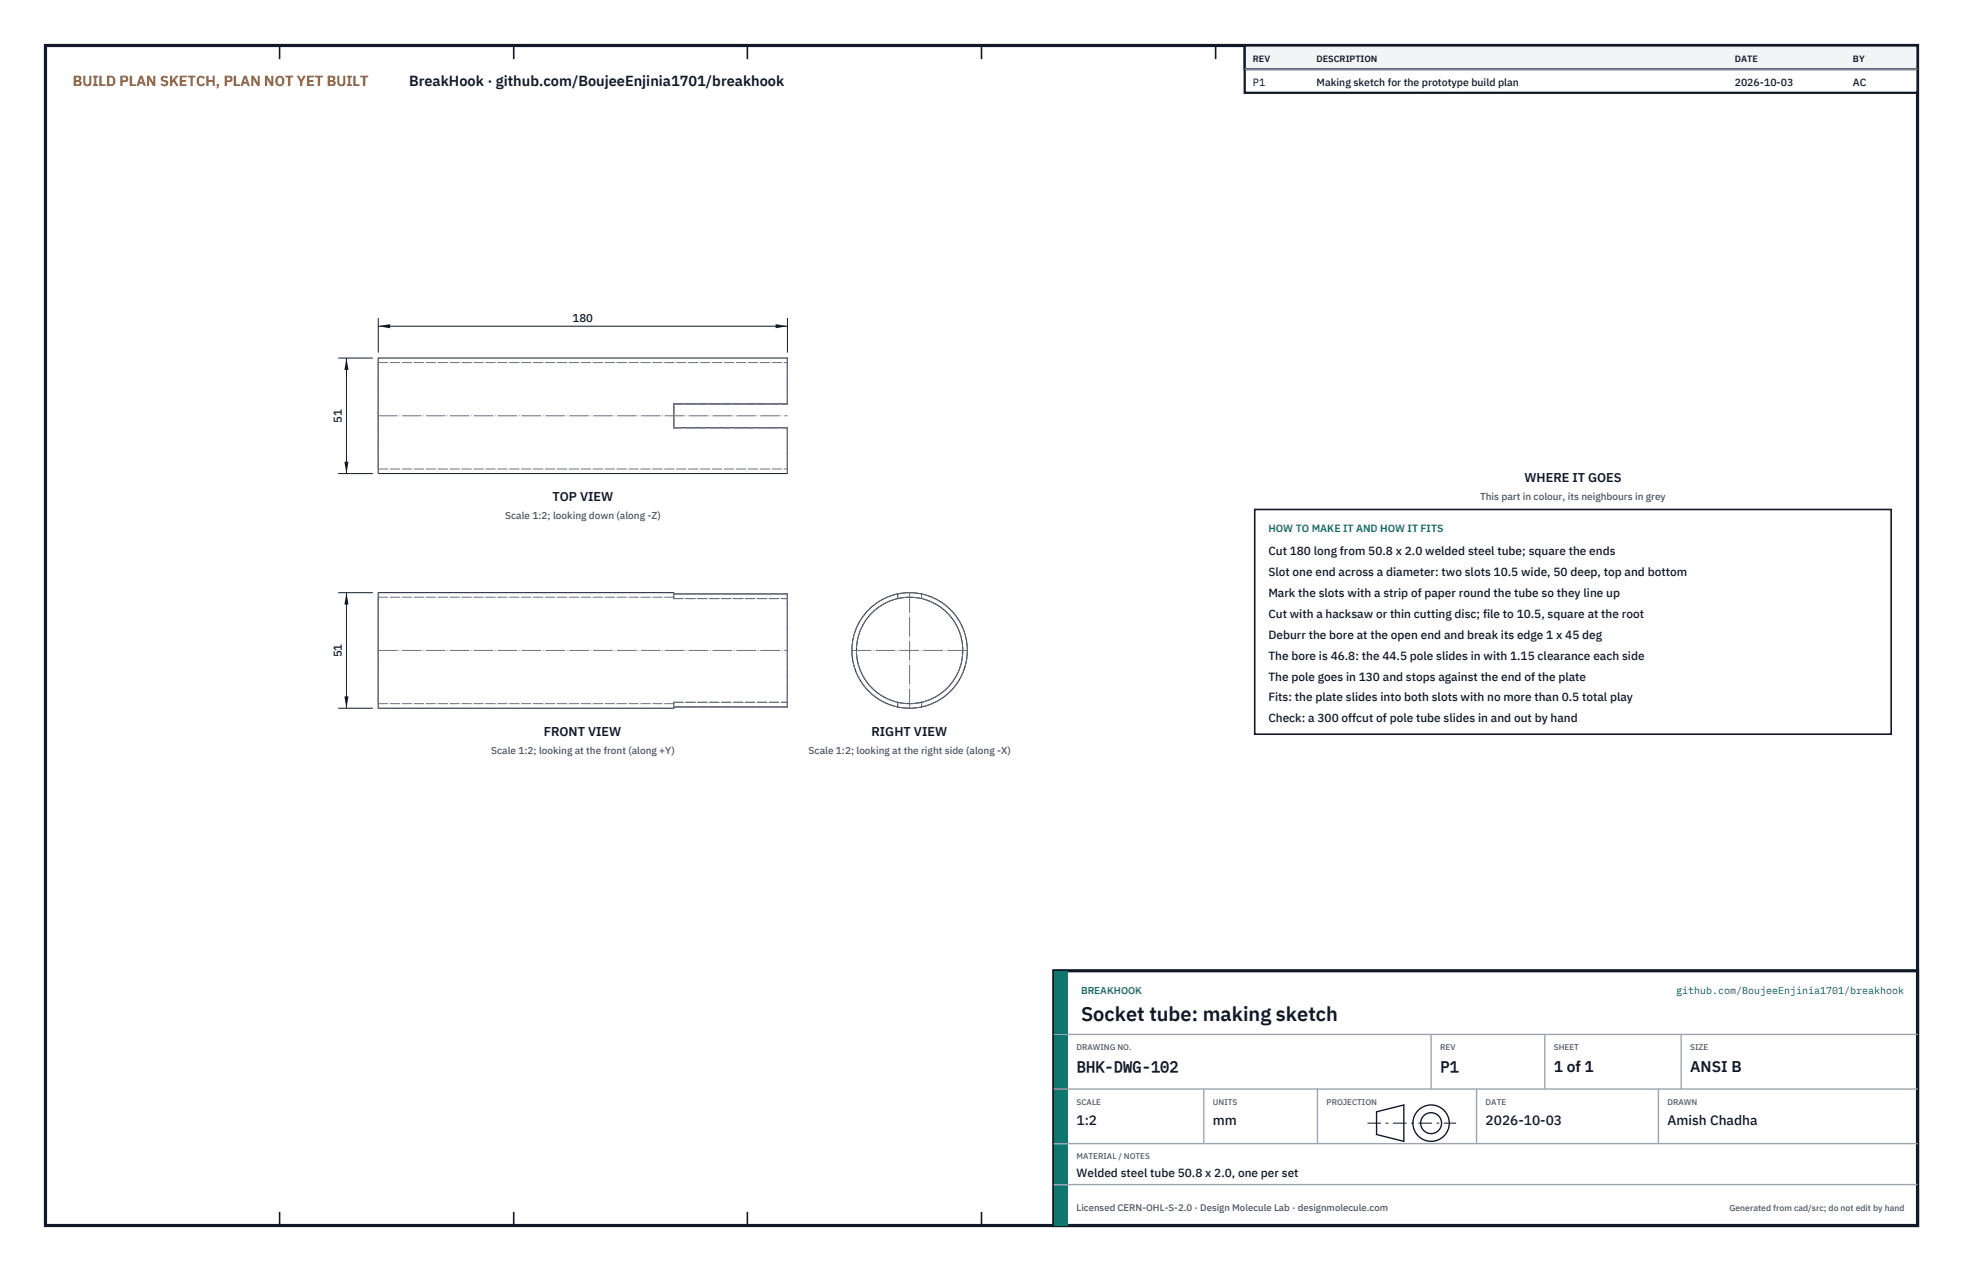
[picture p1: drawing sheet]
<svg xmlns="http://www.w3.org/2000/svg" width="432mm" height="279mm" viewBox="0 0 432 279" stroke-linecap="round" stroke-linejoin="round" font-family="sans-serif">
<defs><g id="words">
<text font-size="4.4" fill="#111827" x="237.8" y="224.4">Socket tube: making sketch</text>
<g font-size="3.4" fill="#111827">
<text x="236.8" y="235.6">BHK-DWG-102</text>
<text x="316.8" y="235.6">P1</text>
<text x="341.8" y="235.6">1 of 1</text>
<text x="371.8" y="235.6">ANSI B</text>
</g>
<text font-size="3.2" fill="#b45309" x="16" y="19">BUILD PLAN SKETCH, PLAN NOT YET BUILT</text>
<text font-size="3.2" fill="#111827" x="90" y="19">BreakHook · github.com/BoujeeEnjinia1701/breakhook</text>
<g font-size="3" fill="#111827">
<text x="236.8" y="247.2">1:2</text>
<text x="266.8" y="247.2">mm</text>
<text x="326.8" y="247.2">2026-10-03</text>
<text x="366.8" y="247.2">Amish Chadha</text>
</g>
<g font-size="2.8" fill="#111827">
<text x="335.3" y="106">WHERE IT GOES</text>
<text x="121.5" y="110.2">TOP VIEW</text>
<text x="119.6" y="161.8">FRONT VIEW</text>
<text x="191.7" y="161.8">RIGHT VIEW</text>
</g>
<g font-size="2.6" fill="#111827">
<text x="279" y="122">Cut 180 long from 50.8 x 2.0 welded steel tube; square the ends</text>
<text x="279" y="126.6">Slot one end across a diameter: two slots 10.5 wide, 50 deep, top and bottom</text>
<text x="279" y="131.2">Mark the slots with a strip of paper round the tube so they line up</text>
<text x="279" y="135.8">Cut with a hacksaw or thin cutting disc; file to 10.5, square at the root</text>
<text x="279" y="140.4">Deburr the bore at the open end and break its edge 1 x 45 deg</text>
<text x="279" y="145">The bore is 46.8: the 44.5 pole slides in with 1.15 clearance each side</text>
<text x="279" y="149.6">The pole goes in 130 and stops against the end of the plate</text>
<text x="279" y="154.2">Fits: the plate slides into both slots with no more than 0.5 total play</text>
<text x="279" y="158.8">Check: a 300 offcut of pole tube slides in and out by hand</text>
<text x="236.8" y="258.8">Welded steel tube 50.8 x 2.0, one per set</text>
</g>
<g font-size="2.5" fill="#111827">
<text x="126" y="70.7">180</text>
<text x="75.2" y="92.9" transform="rotate(-90 75.2 92.9)">51</text>
<text x="75.2" y="144.5" transform="rotate(-90 75.2 144.5)">51</text>
</g>
<g font-size="2.3" fill="#111827">
<text x="275.6" y="18.8">P1</text>
<text x="289.6" y="18.8">Making sketch for the prototype build plan</text>
<text x="381.6" y="18.8">2026-10-03</text>
<text x="407.6" y="18.8">AC</text>
</g>
<text font-size="2.3" fill="#0f766e" x="279" y="117">HOW TO MAKE IT AND HOW IT FITS</text>
<g font-size="2.2" fill="#4b5563">
<text x="325.6" y="110">This part in colour, its neighbours in grey</text>
<text x="111.1" y="114.2">Scale 1:2; looking down (along -Z)</text>
<text x="108" y="165.8">Scale 1:2; looking at the front (along +Y)</text>
<text x="177.9" y="165.8">Scale 1:2; looking at the right side (along -X)</text>
</g>
<g font-size="2.2" fill="#0f766e">
<text x="237.8" y="218.4">BREAKHOOK</text>
<text x="368.7" y="218.4">github.com/BoujeeEnjinia1701/breakhook</text>
</g>
<text font-size="2.1" fill="#4b5563" x="236.8" y="266.2">Licensed CERN-OHL-S-2.0 · Design Molecule Lab · designmolecule.com</text>
<g font-size="2" fill="#111827">
<text x="275.6" y="13.6">REV</text>
<text x="289.6" y="13.6">DESCRIPTION</text>
<text x="381.6" y="13.6">DATE</text>
<text x="407.6" y="13.6">BY</text>
</g>
<text font-size="1.9" fill="#4b5563" x="380.4" y="266.2">Generated from cad/src; do not edit by hand</text>
<g font-size="1.8" fill="#4b5563">
<text x="236.8" y="230.8">DRAWING NO.</text>
<text x="316.8" y="230.8">REV</text>
<text x="341.8" y="230.8">SHEET</text>
<text x="371.8" y="230.8">SIZE</text>
<text x="236.8" y="242.8">SCALE</text>
<text x="266.8" y="242.8">UNITS</text>
<text x="291.8" y="242.8">PROJECTION</text>
<text x="326.8" y="242.8">DATE</text>
<text x="366.8" y="242.8">DRAWN</text>
<text x="236.8" y="254.8">MATERIAL / NOTES</text>
</g>
</g></defs>
<path d="M10 10h411.8v259.4h-411.8z" fill="none" stroke="#111827" stroke-width=".7" stroke-linecap="butt"/>
<g fill="none" stroke="#111827" stroke-width=".35">
<path d="M61.5 10v3M113 10v3M164.4 10v3M215.9 10v3M267.4 10v3M318.9 10v3M370.3 10v3M61.5 266.4v3M113 266.4v3M164.4 266.4v3M215.9 266.4v3M267.4 266.4v3"/>
<path d="M318.9 266.4v3M370.3 266.4v3"/>
</g>
<g fill="none" stroke="#111727" stroke-width=".22">
<path d="M83.2 78.7h90v10.1h-25v1.5v3.7h25v10.1h-90zM83.2 130.3h65v.3h25v24.8h-25v.3h-65zM197.5 130.6l3-.3 2.2 .3M197.5 130.6a12.7 12.7 0 0 0-10.1 12.4 12.7 12.7 0 0 0 10.1 12.4M197.5 131.6l3-.3 2.2 .3M197.5 131.6a11.7 11.7 0 0 0-9.1 11.4 11.7 11.7 0 0 0 9.1 11.4M197.5 130.6v1M202.7 130.6a12.7 12.7 0 0 1 10.1 12.4 12.7 12.7 0 0 1-10.1 12.4M202.7 131.6a11.7 11.7 0 0 1 9.1 11.4 11.7 11.7 0 0 1-9.1 11.4M202.7 130.6v1M197.5 155.4a12.7 12.7 0 0 0 5.2 0M197.5 154.4a11.7 11.7 0 0 0 5.2 0"/>
<path d="M197.5 154.4v1M202.7 154.4v1"/>
</g>
<g fill="none" stroke="#6a7180" stroke-width=".22" stroke-dasharray="2.1 .5">
<path d="M83.2 79.7v23.4M83.2 79.7h90M173.2 79.7v9.1M83.2 91.4v-12.7M83.2 91.4v-11.7M148.2 94h25M148.2 94v-2.6M148.2 91.4v-2.6M148.2 88.8h25M148.2 88.8v5.2M173.2 88.8v-10.1M173.2 88.8v-9.1"/>
<path d="M173.2 94v9.1M83.2 104.1v-12.7M83.2 103.1v-11.7M83.2 103.1h90M173.2 104.1v-10.1M173.2 103.1v-9.1M83.2 131.3v23.4M83.2 131.3h65M148.2 130.6h25M148.2 130.6v-.3M148.2 131.6v-1M148.2 131.6h25"/>
<path d="M148.2 131.6v-.3M148.2 131.3v.3M173.2 131.6v-1M173.2 131.6v22.8M197.5 131.6v-1M202.7 131.6v-1M83.2 155.7v-25.4M83.2 154.7v-23.4M83.2 154.7h65M148.2 155.7v-.3M148.2 155.4h25M148.2 154.4h25"/>
<path d="M148.2 155.4v-1M148.2 154.4v.3M148.2 154.7v-.3M173.2 155.4v-24.8M173.2 155.4v-1M173.2 154.4v-22.8M197.5 155.4v-1M202.7 155.4v-1"/>
<circle cx="200.1" cy="143" r="11.7"/>
<circle cx="200.1" cy="143" r="12.7"/>
</g>
<path d="M83.2 91.4h90M83.2 143h90M187.4 143h25.4M200.1 155.7v-25.4" fill="none" stroke="#6a7180" stroke-width=".22" stroke-dasharray="4.2 .5 0 .5"/>
<path d="M83.2 69.9v7.6M83.2 71.7h90M173.2 69.9v7.6" fill="none" stroke="#111827" stroke-width=".22"/>
<path d="M83.2 71.7l2.6-.4v.9zM170.6 71.3v.9l2.6-.5z" fill="#111827"/>
<path d="M74.4 78.7h7.6M76.2 78.7v25.4M74.4 104.1h7.6" fill="none" stroke="#111827" stroke-width=".22"/>
<path d="M76.2 78.7l-.4 2.6h.9zM75.8 101.5h.9l-.5 2.6z" fill="#111827"/>
<path d="M74.4 130.3h7.6M76.2 130.3v25.4M74.4 155.7h7.6" fill="none" stroke="#111827" stroke-width=".22"/>
<path d="M76.2 130.3l-.4 2.6h.9zM75.8 153.1h.9l-.5 2.6z" fill="#111827"/>
<path d="M276 112h140v49.4h-140z" fill="#fff" stroke="#111827" stroke-width=".35"/>
<path d="M273.8 10h148v10.4h-148z" fill="#fff" stroke="#111827" stroke-width=".5"/>
<path d="M273.8 10h148v5.2h-148z" fill="#f3f4f6" stroke="#111827" stroke-width=".5"/>
<path d="M273.8 15.2h148" fill="none" stroke="#9ca3af" stroke-width=".3"/>
<path d="M231.8 213.4h190v56h-190z" fill="#fff" stroke="#111827" stroke-width=".7" stroke-linecap="butt"/>
<path d="M231.8 213.4h3v56h-3z" fill="#0f766e"/>
<path d="M231.8 227.4h190M231.8 239.4h190M264.8 239.4v12M289.8 239.4v12M314.8 227.4v12M324.8 239.4v12M339.8 227.4v12M364.8 239.4v12M369.8 227.4v12M231.8 251.4h190M231.8 260.4h190" fill="none" stroke="#9ca3af" stroke-width=".3"/>
<g fill="none" stroke="#111827" stroke-width=".3">
<path d="M302.8 244.4l6-1.5v8l-6-1.5z"/>
<circle cx="314.8" cy="246.9" r="4"/>
<circle cx="314.8" cy="246.9" r="2.3"/>
</g>
<path d="M300.8 246.9h19.5" fill="none" stroke="#111827" stroke-width=".22" stroke-dasharray="3 1 .6 1" stroke-linecap="butt"/>
<use href="#words"/>
</svg>
